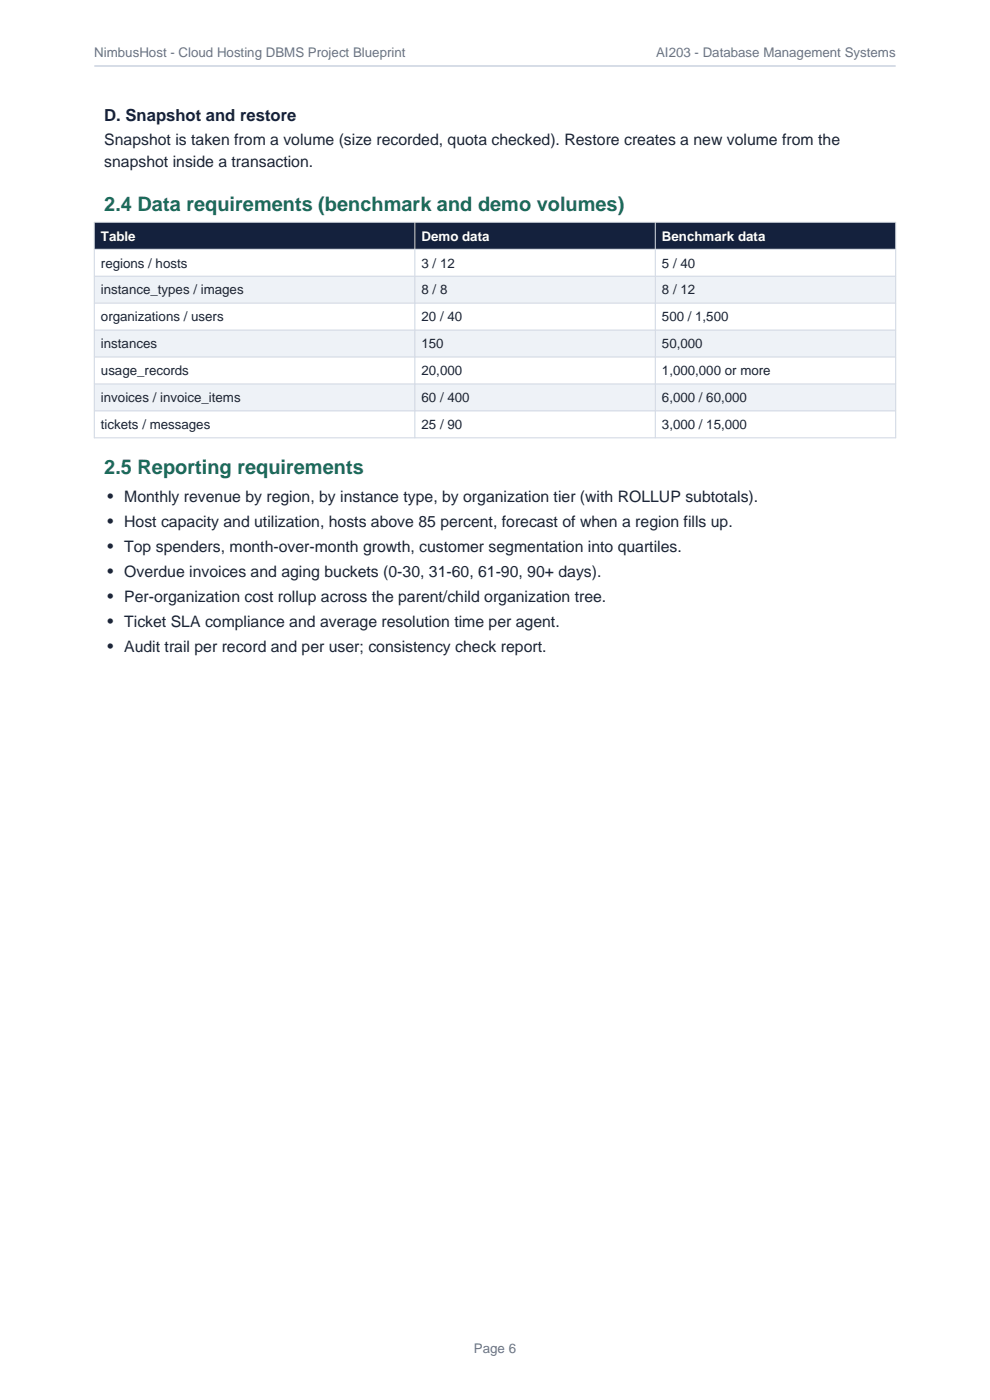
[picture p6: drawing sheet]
<svg xmlns="http://www.w3.org/2000/svg" width="210mm" height="297mm" viewBox="0 0 210 297" stroke-linecap="round" stroke-linejoin="round" font-family="sans-serif">
<defs><g id="words">
<g font-size="4.2" fill="#1b6b5a">
<text x="22.1" y="44.7">2.4 Data requirements (benchmark and demo volumes)</text>
<text x="22.1" y="100.6">2.5 Reporting requirements</text>
</g>
<text font-size="3.5" fill="#14213d" x="22.1" y="25.6">D. Snapshot and restore</text>
<g font-size="3.5" fill="#1c2433">
<text x="22.8" y="106.5">• Monthly revenue by region, by instance type, by organization tier (with ROLLUP subtotals).</text>
<text x="22.8" y="111.8">• Host capacity and utilization, hosts above 85 percent, forecast of when a region fills up.</text>
<text x="22.8" y="117">• Top spenders, month-over-month growth, customer segmentation into quartiles.</text>
<text x="22.8" y="122.3">• Overdue invoices and aging buckets (0-30, 31-60, 61-90, 90+ days).</text>
<text x="22.8" y="127.6">• Per-organization cost rollup across the parent/child organization tree.</text>
<text x="22.8" y="132.9">• Ticket SLA compliance and average resolution time per agent.</text>
<text x="22.8" y="138.2">• Audit trail per record and per user; consistency check report.</text>
</g>
<g font-size="3.4" fill="#1c2433">
<text x="22.1" y="30.8">Snapshot is taken from a volume (size recorded, quota checked). Restore creates a new volume from the</text>
<text x="22.1" y="35.5">snapshot inside a transaction.</text>
</g>
<g font-size="2.8" fill="#66728a">
<text x="20" y="12">NimbusHost - Cloud Hosting DBMS Project Blueprint</text>
<text x="139.2" y="12">AI203 - Database Management Systems</text>
<text x="100.5" y="287">Page 6</text>
</g>
<g font-size="2.8" fill="#fff">
<text x="21.4" y="51">Table</text>
<text x="89.4" y="51">Demo data</text>
<text x="140.4" y="51">Benchmark data</text>
</g>
<g font-size="2.8" fill="#1c2433">
<text x="21.4" y="56.8">regions / hosts</text>
<text x="89.4" y="56.8">3 / 12</text>
<text x="140.4" y="56.8">5 / 40</text>
<text x="21.4" y="62.5">instance_types / images</text>
<text x="89.4" y="62.5">8 / 8</text>
<text x="140.4" y="62.5">8 / 12</text>
<text x="21.4" y="68.2">organizations / users</text>
<text x="89.4" y="68.2">20 / 40</text>
<text x="140.4" y="68.2">500 / 1,500</text>
<text x="21.4" y="73.9">instances</text>
<text x="89.4" y="73.9">150</text>
<text x="140.4" y="73.9">50,000</text>
<text x="21.4" y="79.6">usage_records</text>
<text x="89.4" y="79.6">20,000</text>
<text x="140.4" y="79.6">1,000,000 or more</text>
<text x="21.4" y="85.3">invoices / invoice_items</text>
<text x="89.4" y="85.3">60 / 400</text>
<text x="140.4" y="85.3">6,000 / 60,000</text>
<text x="21.4" y="91">tickets / messages</text>
<text x="89.4" y="91">25 / 90</text>
<text x="140.4" y="91">3,000 / 15,000</text>
</g>
</g></defs>
<path d="M20 14h170" fill="none" stroke="#cfd6e2" stroke-width=".35"/>
<path d="M20 47.2h170v5.7h-170z" fill-rule="evenodd" fill="#14213d"/>
<g fill="#eef2f7">
<path d="M20 58.6h170v5.7h-170z" fill-rule="evenodd"/>
<path d="M20 70h170v5.7h-170z" fill-rule="evenodd"/>
<path d="M20 81.5h170v5.7h-170z" fill-rule="evenodd"/>
</g>
<path d="M20 47.2h170v45.7h-170zM20 52.9h170M20 58.6h170M88 47.2v45.7M139 47.2v45.7M20 64.3h170M20 70h170M20 75.7h170M20 81.5h170M20 87.2h170" fill="none" stroke="#cfd6e2" stroke-width=".21"/>
<use href="#words"/>
</svg>
